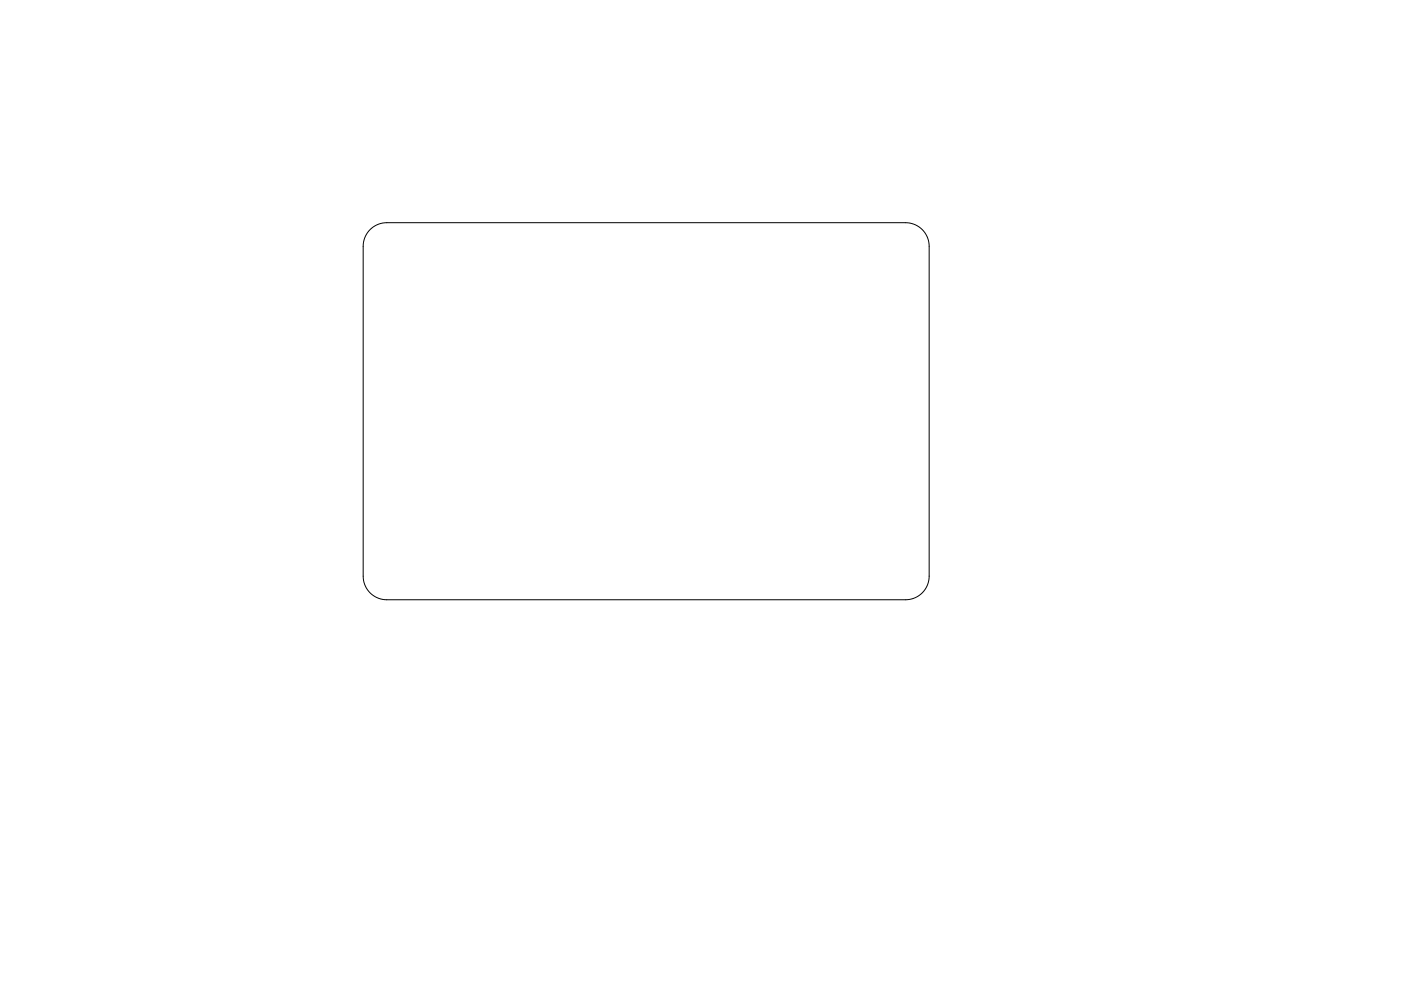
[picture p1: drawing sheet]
<svg xmlns="http://www.w3.org/2000/svg" width="297mm" height="210mm" viewBox="0 0 297 210" stroke-linecap="round" stroke-linejoin="round" font-family="sans-serif">
<path d="M78.5 48.7a5 5 0 0 1 3.5-1.5h110a5 5 0 0 1 5 5v70a5 5 0 0 1-5 5h-110a5 5 0 0 1-5-5v-70a5 5 0 0 1 1.5-3.5z" fill="none" stroke="#000" stroke-width=".21"/>
</svg>
